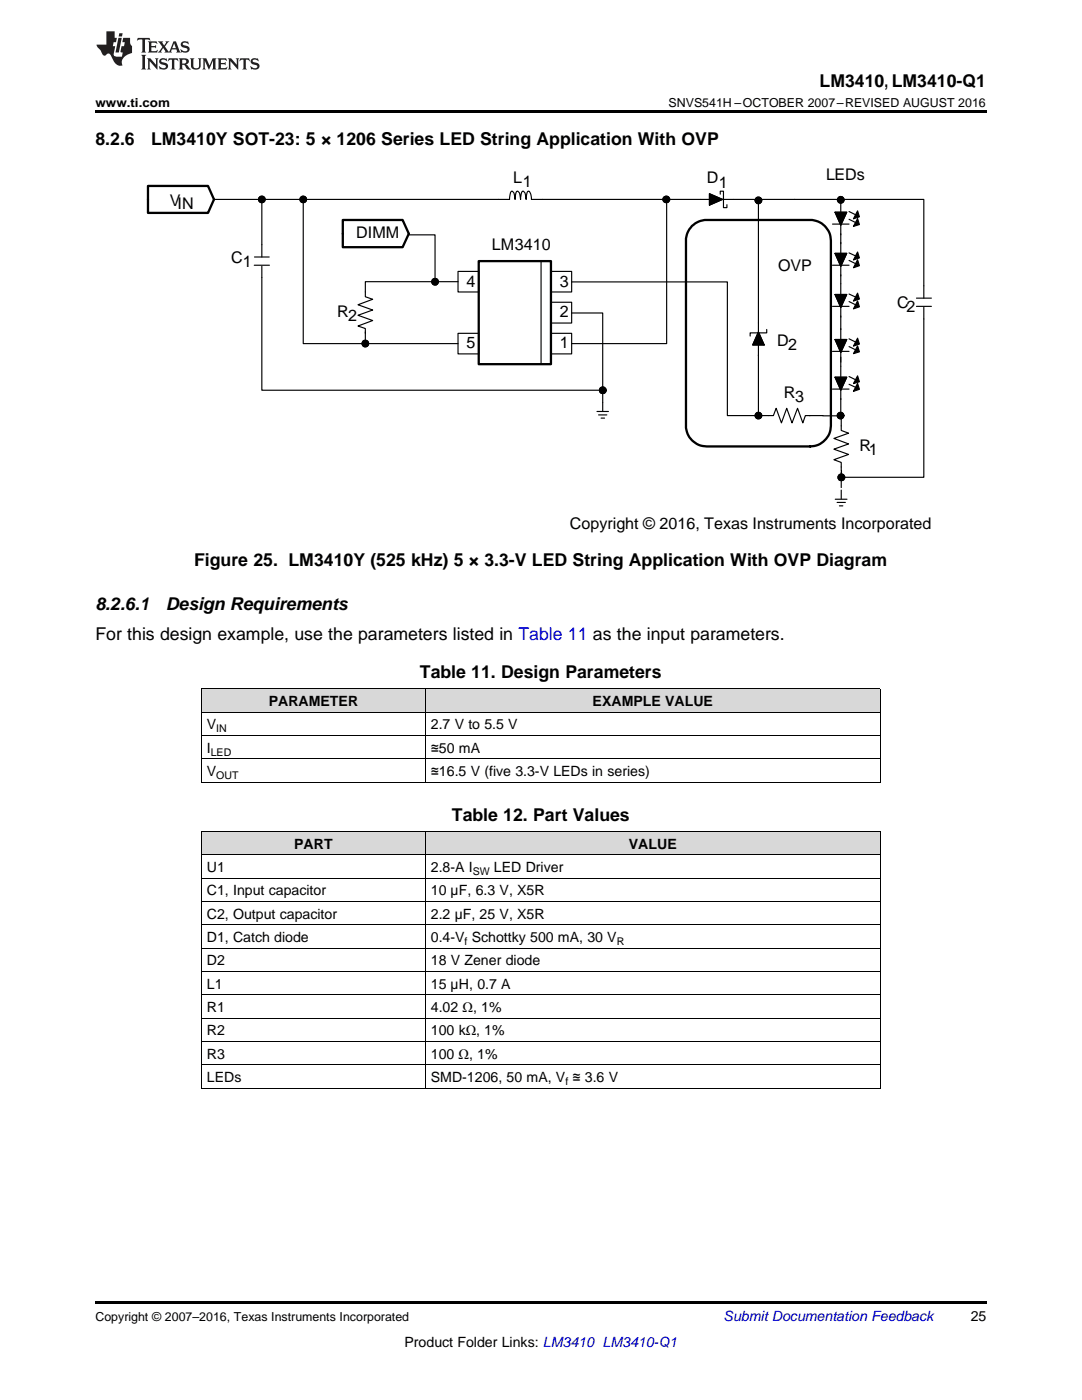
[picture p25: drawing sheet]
<svg xmlns="http://www.w3.org/2000/svg" width="216mm" height="279mm" viewBox="0 0 216 279" stroke-linecap="round" stroke-linejoin="round" font-family="sans-serif">
<defs><g id="words">
<g font-size="3.5">
<text x="163.5" y="17.3">LM3410, LM3410-Q1</text>
<text x="19" y="28.9">8.2.6</text>
<text x="30.1" y="28.9">LM3410Y SOT-23: 5 × 1206 Series LED String Application With OVP</text>
<text x="38.7" y="112.9">Figure 25. LM3410Y (525 kHz) 5 × 3.3-V LED String Application With OVP Diagram</text>
<text x="19" y="121.7">8.2.6.1</text>
<text x="33.1" y="121.7">Design Requirements</text>
<text x="19" y="127.7">For this design example, use the parameters listed in Table 11 as the input parameters.</text>
<text x="83.8" y="135.4">Table 11. Design Parameters</text>
<text x="90.2" y="163.9">Table 12. Part Values</text>
</g>
<g font-size="3.2">
<text x="164.9" y="36">LEDs</text>
<text x="33.9" y="41">VIN</text>
<text x="102.4" y="36.5">L</text>
<text x="104.3" y="37.3">1</text>
<text x="141.1" y="36.6">D</text>
<text x="143.4" y="37.4">1</text>
<text x="71.1" y="47.6">DIMM</text>
<text x="46.1" y="52.5">C</text>
<text x="48.5" y="53.3">1</text>
<text x="98.2" y="50">LM3410</text>
<text x="93.1" y="57.2">4</text>
<text x="111.7" y="57.2">3</text>
<text x="155.3" y="54.1">OVP</text>
<text x="67.3" y="63.2">R</text>
<text x="69.5" y="64">2</text>
<text x="111.7" y="63.3">2</text>
<text x="179" y="61.5">C</text>
<text x="180.9" y="62.3">2</text>
<text x="93.1" y="69.5">5</text>
<text x="111.7" y="69.5">1</text>
<text x="155.1" y="69">D</text>
<text x="157.3" y="69.9">2</text>
<text x="156.4" y="79.5">R3</text>
<text x="171.5" y="90">R</text>
<text x="173.3" y="90.8">1</text>
<text x="113.7" y="105.5">Copyright © 2016, Texas Instruments Incorporated</text>
</g>
<g font-size="2.8">
<text x="53.6" y="140.9">PARAMETER</text>
<text x="118.3" y="140.9">EXAMPLE VALUE</text>
<text x="41.3" y="145.6">V</text>
<text x="86" y="145.6">2.7 V to 5.5 V</text>
<text x="41.3" y="150.2">I</text>
<text x="41.3" y="154.9">V</text>
<text x="86" y="150.2">≊50 mA</text>
<text x="86" y="154.9">≊16.5 V (five 3.3-V LEDs in series)</text>
<text x="58.7" y="169.4">PART</text>
<text x="125.5" y="169.4">VALUE</text>
<text x="41.3" y="174">U1</text>
<text x="41.3" y="178.7">C1, Input capacitor</text>
<text x="86" y="174">2.8-A I</text>
<text x="86" y="178.7">10 µF, 6.3 V, X5R</text>
<text x="98.6" y="174">LED Driver</text>
<text x="41.3" y="183.3">C2, Output capacitor</text>
<text x="86" y="183.3">2.2 µF, 25 V, X5R</text>
<text x="41.3" y="188">D1, Catch diode</text>
<text x="86" y="188">0.4-V Schottky 500 mA, 30 V</text>
<text x="41.3" y="192.7">D2</text>
<text x="41.3" y="197.3">L1</text>
<text x="86" y="192.7">18 V Zener diode</text>
<text x="86" y="197.3">15 µH, 0.7 A</text>
<text x="41.3" y="202">R1</text>
<text x="86" y="202">4.02 Ω, 1%</text>
<text x="41.3" y="206.6">R2</text>
<text x="86" y="206.6">100 kΩ, 1%</text>
<text x="41.3" y="211.3">R3</text>
<text x="41.3" y="215.9">LEDs</text>
<text x="86" y="211.3">100 Ω, 1%</text>
<text x="86" y="215.9">SMD-1206, 50 mA, V ≊ 3.6 V</text>
<text x="193.7" y="263.6">25</text>
<text x="80.7" y="268.9">Product Folder Links: LM3410 LM3410-Q1</text>
</g>
<text font-size="2.8" fill="#0000c8" x="144.4" y="263.6">Submit Documentation Feedback</text>
<g font-size="2.5">
<text x="19" y="21.4">www.ti.com</text>
<text x="133.4" y="21.4">SNVS541H –OCTOBER 2007–REVISED AUGUST 2016</text>
<text x="19" y="263.6">Copyright © 2007–2016, Texas Instruments Incorporated</text>
</g>
<g font-size="2.1">
<text x="43.1" y="146.1">IN</text>
<text x="42.1" y="150.8">LED</text>
<text x="43.1" y="155.4">OUT</text>
<text x="94.3" y="174.6">SW</text>
<text x="92.7" y="188.6">f</text>
<text x="123.1" y="188.6">R</text>
<text x="112.8" y="216.5">f</text>
</g>
</g></defs>
<g fill="#d8d8d8">
<path d="M40.2 166h44.7v4.6h-44.7z"/>
<path d="M84.9 166h90.8v4.6h-90.8z"/>
<path d="M40.2 137.5h44.7v4.7h-44.7z"/>
<path d="M84.9 137.5h90.8v4.7h-90.8z"/>
</g>
<path d="M19 22h177.8v.5h-177.8zM40.2 156.1h.1zM175.6 156.1h.1zM40.2 217.2h.1zM175.6 217.2h.1zM19 259.7h177.8v.5h-177.8z" fill="#000"/>
<g fill="none" stroke="#000" stroke-width=".2">
<path d="M40.2 137.5h135.4v18.6M40.3 137.5v18.6M84.9 137.5v18.6M40.2 156.1h135.5M40.2 151.4h135.4M40.2 146.8h135.4M40.2 142.1h135.4M40.2 179.9h135.4M40.2 175.2h135.4M40.2 170.6h135.4M40.2 165.9h135.4M40.3 165.9v51.3"/>
<path d="M84.9 165.9v51.3M175.6 165.9v51.3M40.2 198.5h135.4M40.2 193.9h135.4M40.2 189.2h135.4M40.2 184.6h135.4M40.2 217.2h135.5M40.2 212.5h135.4M40.2 207.8h135.4M40.2 203.2h135.4"/>
</g>
<path d="M29.5 37.1h12l1.2 2.7-1.2 2.7h-12zM68.4 43.9h11.9l1.3 2.7-1.3 2.7h-11.9zM95.5 52.1h14.4v20.6h-14.4zM138.1 45.1l1.3-.9 1.2-.3h21.5a4.2 4.2 0 0 1 3.7 4.1v37a4.2 4.2 0 0 1-4.1 4.1h-20.7a4.2 4.2 0 0 1-4.1-3.7v-37.8l.3-1.2z" fill="none" stroke="#000" stroke-width=".46"/>
<g fill="none" stroke="#000" stroke-width=".23">
<path d="M42.7 39.8h59l.2-1.5a.39 .39 0 0 1 .5-.1 .39 .39 0 0 1 .2 .5l.2 1.1 .2-1.3a.35 .35 0 0 1 .3-.4 .35 .35 0 0 1 .3 .4l.3 1.3 .2-1.3a.35 .35 0 0 1 .3-.4 .35 .35 0 0 1 .4 .4l.2 1.3 .2-1.3a.35 .35 0 0 1 .4-.3 .35 .35 0 0 1 .3 .4l.1 1.2h27M52.2 39.8v11.5M60.5 39.8v28.8h30.9M141.6 38.7l2.6 1.1-2.6 1.1zM143.7 38.7v-.5h.7v3.2h.6v-.6M151.3 39.8v43.1M158.5 39.8h25.8v19.7M158.6 39.8h-25.6v28.8h-18.9M167.8 39.8v39.9M50.7 52.9h3.1M50.8 51.3h2.9M52.2 53.1v24.8h68.1"/>
<path d="M81.5 46.9h5.3v9.3M91.4 54.2h4.1v4.1h-4.1zM91.4 56.2h-18.5v3l1.5 .5-3 1.1 3 1.1-3 1 3 1.1-3 1.1 1.5 .5v.9M108 52.1v20.5M109.9 54.2h4.2v4.1h-4.2zM114.1 56.3h31v26.6h9.2l.6-1.4 1 2.9 1.1-2.9 1 2.9 1.1-2.9 1.1 2.9 .5-1.5h1M166.1 52.9h3.3M166.1 44.7h3.3M166.6 58.8h2.4l-1.2 2.6zM166.6 50.6h2.4l-1.2 2.6zM166.6 42.4h2.4l-1.2 2.6zM169.4 58.7l1.5 .7"/>
<path d="M169.4 52l1.5 .7M169.4 50.5l1.5 .7M169.4 43.8l1.5 .7M169.4 42.2l1.5 .7M171.1 58.5l.4 1.2-1.2 .4zM171.1 51.8l.4 1.2-1.2 .4zM171.1 50.3l.4 1.2-1.2 .4zM171.1 43.6l.4 1.2-1.2 .4zM171.1 42.1l.4 1.2-1.2 .4zM182.9 59.5h2.9M72.9 66.2v2.4M91.4 66.5h4.1v4.1h-4.1z"/>
<path d="M109.9 66.5h4.2v4.1h-4.2zM109.9 60.3h4.2v4.2h-4.2zM114.1 62.5h6.2v19.5M151.3 66.2l1.2 2.6h-2.3zM153 65.7v.7h-3.3v.7M166.1 70.1h3.3M166.1 61.1h3.3M166.1 77.7h3.3M166.6 67.8h2.4l-1.2 2.6zM166.6 75.3h2.4l-1.2 2.6zM167.8 79.5l.1 6.4 1.4 .6-2.9 1 2.9 1.1-2.9 1 2.9 1.1-2.9 1 1.5 .6v3M169.4 69.2l1.5 .7"/>
<path d="M169.4 67.6l1.5 .7M169.4 60.2l1.5 .7M169.4 76.7l1.5 .7M169.4 75.1l1.5 .8M171.1 69l.4 1.2-1.2 .4zM171.1 67.5l.4 1.2-1.2 .4zM171.1 60l.4 1.2-1.2 .4zM171.1 76.5l.4 1.2-1.2 .4zM171.1 75l.4 1.2-1.2 .4zM182.9 61.1h2.9M184.3 61.3v34h-16.9M119.1 82.1h2.3"/>
<path d="M119.4 82.8h1.7M119.9 83.4h.7M161.5 82.9l6.3 .1M166.7 99.6h2.3M167.9 97.8v1.7M167.9 94.2v3.1M167 100.3h1.7M167.5 101h.7"/>
<circle cx="52.2" cy="39.8" r=".65"/>
<circle cx="60.5" cy="39.8" r=".65"/>
<circle cx="133" cy="39.8" r=".65"/>
<circle cx="151.3" cy="40" r=".65"/>
<circle cx="167.7" cy="39.9" r=".66"/>
<circle cx="86.8" cy="56.2" r=".67"/>
<circle cx="72.9" cy="68.5" r=".66"/>
<circle cx="120.3" cy="77.9" r=".67"/>
<circle cx="151.3" cy="82.9" r=".65"/>
<circle cx="167.7" cy="83" r=".66"/>
<circle cx="167.9" cy="95.3" r=".67"/>
</g>
<g fill="#000">
<path d="M141.6 38.7l2.6 1.1-2.6 1.1zM166.6 58.8h2.4l-1.2 2.6zM166.6 50.6h2.4l-1.2 2.6zM166.6 42.4h2.4l-1.2 2.6zM171.1 51.8l.4 1.2-1.2 .4zM171.1 50.3l.4 1.2-1.2 .4zM171.1 43.6l.4 1.2-1.2 .4zM171.1 42.1l.4 1.2-1.2 .4zM151.3 66.2l1.2 2.6h-2.3zM166.6 67.8h2.4l-1.2 2.6zM166.6 75.3h2.4l-1.2 2.6zM171.1 69l.4 1.2-1.2 .4z"/>
<path d="M171.1 67.5l.4 1.2-1.2 .4zM171.1 60l.4 1.2-1.2 .4zM171.1 58.5l.4 1.2-1.2 .4zM171.1 76.5l.4 1.2-1.2 .4zM171.1 75l.4 1.2-1.2 .4z"/>
<circle cx="52.2" cy="39.8" r=".65"/>
<circle cx="60.5" cy="39.8" r=".65"/>
<circle cx="133" cy="39.8" r=".65"/>
<circle cx="151.3" cy="40" r=".65"/>
<circle cx="167.7" cy="39.9" r=".66"/>
<circle cx="86.8" cy="56.2" r=".67"/>
<circle cx="72.9" cy="68.5" r=".66"/>
<circle cx="120.3" cy="77.9" r=".67"/>
<circle cx="151.3" cy="82.9" r=".65"/>
<circle cx="167.7" cy="83" r=".66"/>
<circle cx="167.9" cy="95.3" r=".67"/>
</g>
<g fill="#231f20">
<path d="M27.5 7.6l-.1 .5 .4-.2h.6v.1v2.1l-.2 .4h1l-.3-.4v-2.1l.1-.1h.5l.5 .2-.2-.5zM29.5 8.3l.2 .3v1.5l-.2 .4h1.8l.2-.6a1.04 1.04 0 0 1-1.3 .2v-.7h.6l.3 .2v-.6l-.3 .2h-.6v-.6l.8-.1 .4 .3-.2-.5zM31.5 8.3l.9 1.1-.9 1.1h.8l-.2-.2 .5-.7 .4 .7-.2 .2h1.5l-.1-.2 .1-.4h.9l.1 .4-.2 .2h1l-.3-.3-.7-1.9h-.5l-.9 2-.8-1 .9-1h-.8l.1 .3-.3 .5-.4-.6 .2-.2zM34.7 8.6l.4 1h-.7zM36.3 8.4a.63 .63 0 0 0-.2 .7 .63 .63 0 0 0 .6 .4l.6 .2 .1 .2a.75 .75 0 0 1-.7 .4 .75 .75 0 0 1-.6-.5l.1 .7 .1-.1a1.11 1.11 0 0 0 1.5-.6 1.13 1.13 0 0 0-1.2-.8l-.1-.4a1.04 1.04 0 0 1 1.2 .2l-.2-.5-.1 .1-.5-.2zM28.2 10.9l.2 .4v2.2l-.2 .4h1l-.3-.4v-2.2l.3-.4zM29.3 11.6l.3 .4v1.5l-.3 .4h.8l-.2-.4v-1.3l1.5 1.7v-1.9l.2-.4h-.7l.2 .4v.9l-1.1-1.3zM32 11.8a.62 .62 0 0 0-.2 .7 .62 .62 0 0 0 .6 .4l.6 .1 .1 .3a.76 .76 0 0 1-.7 .3 .76 .76 0 0 1-.6-.4l.1 .7 .1-.1a1.11 1.11 0 0 0 1.5-.6 1.13 1.13 0 0 0-1.2-.8l-.1-.4a1.04 1.04 0 0 1 1.2 .2l-.2-.6-.1 .1-.5-.1zM33.7 11.6l-.2 .6a.61 .61 0 0 1 .8-.3v1.6l-.2 .4h.9l-.2-.4v-1.6a.63 .63 0 0 1 .8 .3l-.2-.6zM35.6 11.6l.3 .4v1.5l-.3 .4h1l-.2-.2v-.8l.5 .2a.76 .76 0 0 0 1.2 .7l-1-1a.58 .58 0 0 0 .6-.5 .58 .58 0 0 0-.5-.6zM36.4 11.9h.1a.45 .45 0 0 1 .5 .1 .45 .45 0 0 1 .1 .5l-.7 .2zM37.9 11.6l.2 .2a2.17 2.17 0 0 0 .3 1.9 .99 .99 0 0 0 1.6-.6v-1.1l.2-.4h-.7l.2 .2a1.92 1.92 0 0 1-.2 1.8 .6 .6 0 0 1-.9-.5v-1.1l.2-.4zM40.4 11.6l.2 .4v1.5l-.2 .4h.7l-.2-.4v-1.4l.8 1.8 .8-1.8v1.4l-.2 .4h.9l-.2-.4v-1.5l.2-.4h-.8l-.6 1.5-.6-1.5zM43.4 11.6l.2 .4v1.5l-.2 .4h1.8l.2-.6a1.04 1.04 0 0 1-1.3 .1v-.6h.5l.4 .2v-.6l-.4 .2h-.5v-.7h.8l.3 .3-.1-.6zM45.5 11.6l.2 .4v1.5l-.2 .4h.7l-.2-.4v-1.3l1.5 1.7v-1.9l.2-.4h-.7l.2 .4v.9l-1.1-1.3zM47.9 11.6l-.1 .6a.61 .61 0 0 1 .8-.3v1.6l-.3 .4h1l-.3-.4 .1-1.6a.63 .63 0 0 1 .7 .3l-.1-.6zM50.2 11.8a.62 .62 0 0 0-.2 .7 .62 .62 0 0 0 .6 .4l.6 .1 .2 .3a.76 .76 0 0 1-.8 .3 .76 .76 0 0 1-.6-.4l.1 .7 .2-.1a1.11 1.11 0 0 0 1.5-.6 1.13 1.13 0 0 0-1.3-.8l-.1-.4a1.04 1.04 0 0 1 1.2 .2l-.1-.6-.2 .1-.5-.1z"/>
<path d="M21.2 6.3v2.6h-1.9l.1 .4 .7 .9a.91 .91 0 0 0 1 .8 .56 .56 0 0 1 .5-.3 .56 .56 0 0 1 .5 .3l.4 .8a1.53 1.53 0 0 0 1.9 1.2 1.54 1.54 0 0 1 1-2.1l.9-.3v-1.4a1.52 1.52 0 0 1-.3-1.6h-1.4l-.2 .8h.5l-.2 .8h-.4l-.2 1v.2l.4 .1-.2 .8a1.93 1.93 0 0 1-1.6-.3l.3-1.8h-.5l.2-.8h.4l.2-.8h-.4v-1.3zM23.6 7.6l-.6 2.9h.7l.6-2.9zM23.8 6.6l-.1 .7h.6l.2-.7z"/>
</g>
<use href="#words"/>
</svg>
